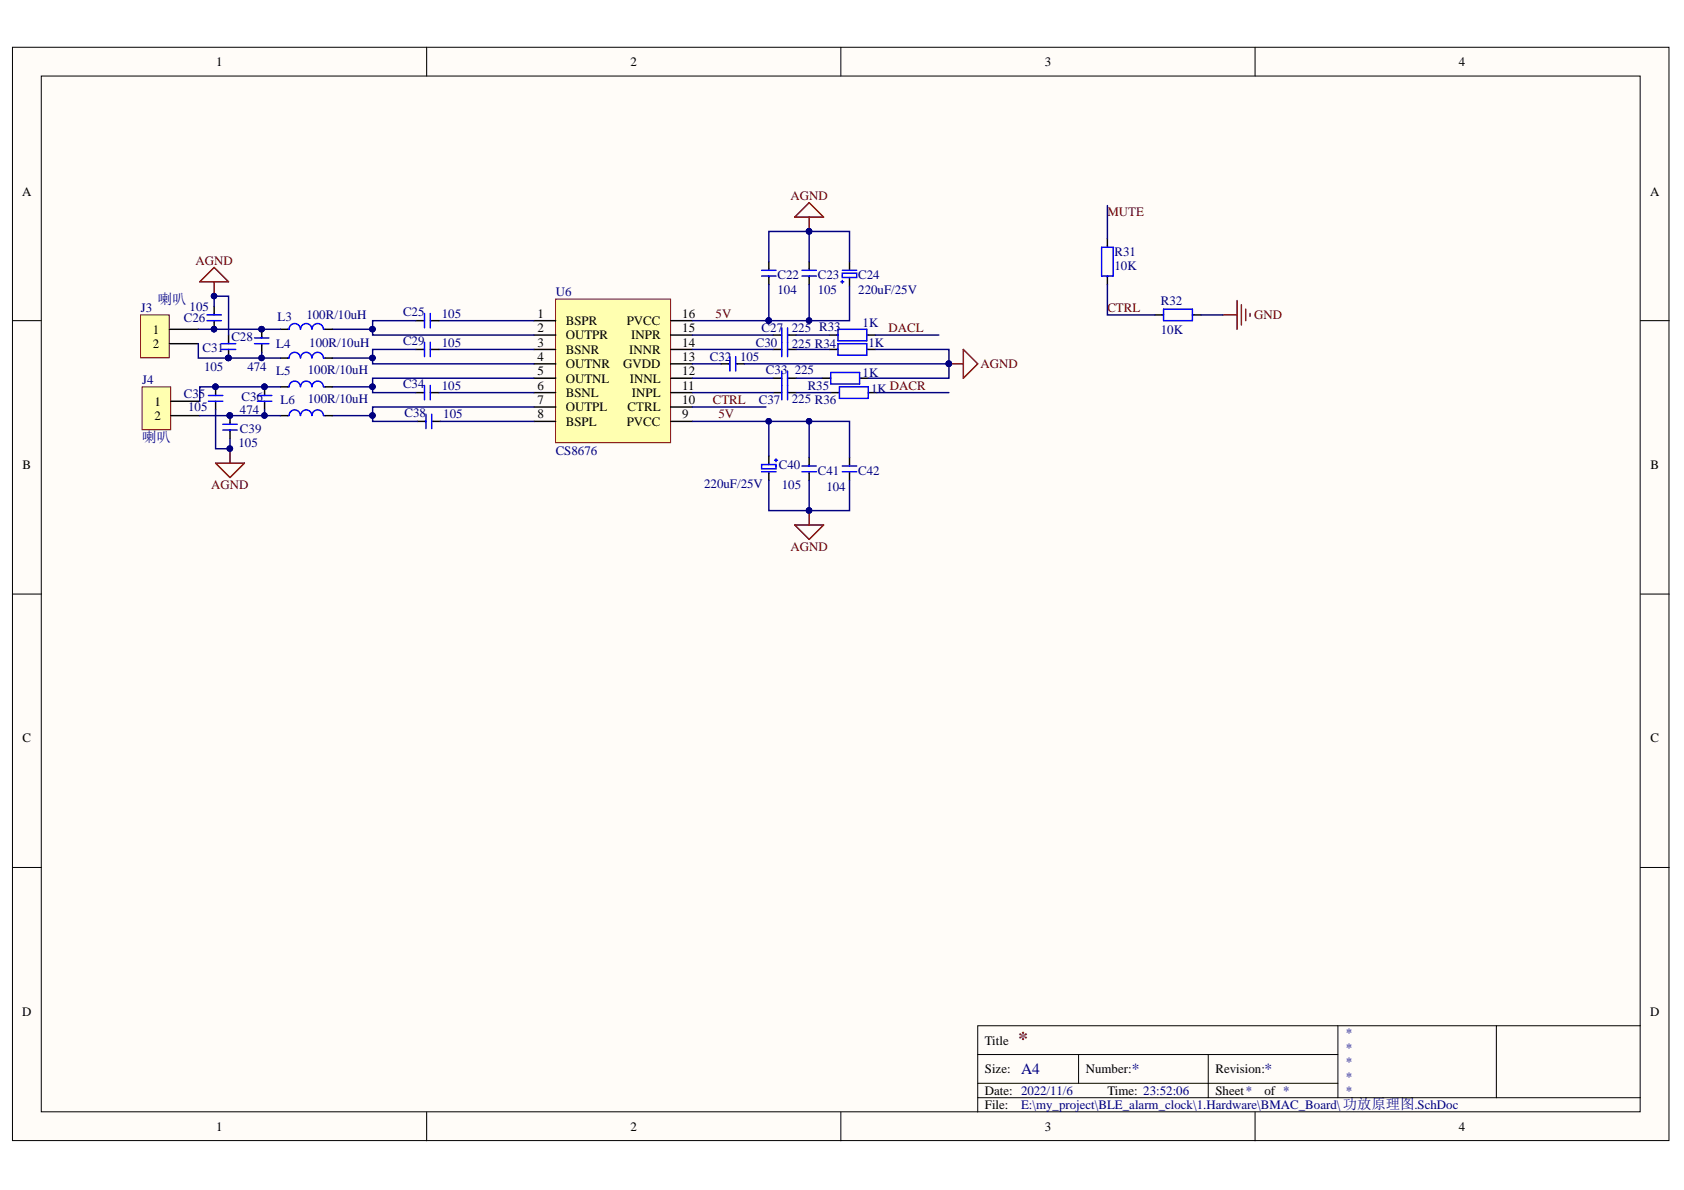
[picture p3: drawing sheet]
<svg xmlns="http://www.w3.org/2000/svg" width="297mm" height="210mm" viewBox="0 0 297 210" stroke-linecap="round" stroke-linejoin="round" font-family="sans-serif">
<defs><g id="words">
<text font-size="3.4" fill="#800000" x="179.6" y="184.3">*</text>
<g font-size="2.7" fill="#000080">
<text x="180.1" y="189.5">A4</text>
<text x="199.6" y="189.5">*</text>
<text x="223" y="189.5">*</text>
</g>
<g font-size="2.5" fill="#000080">
<text x="27.9" y="53.5">喇叭</text>
<text x="25.1" y="77.9">喇叭</text>
</g>
<g font-size="2.3">
<text x="38.1" y="11.6">1</text>
<text x="111.2" y="11.6">2</text>
<text x="184.3" y="11.6">3</text>
<text x="257.3" y="11.6">4</text>
<text x="3.9" y="34.5">A</text>
<text x="291.1" y="34.5">A</text>
<text x="27" y="58.9">1</text>
<text x="94.8" y="56.1">1</text>
<text x="94.8" y="58.6">2</text>
<text x="99.8" y="57.3">BSPR</text>
<text x="99.8" y="59.9">OUTPR</text>
<text x="110.5" y="57.3">PVCC</text>
<text x="111.3" y="59.9">INPR</text>
<text x="120.3" y="58.6">15</text>
<text x="120.3" y="56.1">16</text>
<text x="27" y="61.4">2</text>
<text x="94.8" y="61.1">3</text>
<text x="94.8" y="63.7">4</text>
<text x="99.8" y="62.4">BSNR</text>
<text x="99.8" y="64.9">OUTNR</text>
<text x="109.9" y="64.9">GVDD</text>
<text x="111" y="62.4">INNR</text>
<text x="120.3" y="63.7">13</text>
<text x="120.3" y="61.1">14</text>
<text x="27.2" y="71.5">1</text>
<text x="94.8" y="66.2">5</text>
<text x="94.8" y="68.7">6</text>
<text x="94.8" y="71.3">7</text>
<text x="99.8" y="67.5">OUTNL</text>
<text x="99.8" y="70">BSNL</text>
<text x="111.1" y="67.5">INNL</text>
<text x="111.5" y="70">INPL</text>
<text x="120.3" y="71.3">10</text>
<text x="120.3" y="68.7">11</text>
<text x="120.3" y="66.2">12</text>
<text x="27.2" y="74.1">2</text>
<text x="94.8" y="73.8">8</text>
<text x="99.8" y="72.5">OUTPL</text>
<text x="99.8" y="75.1">BSPL</text>
<text x="110.5" y="75.1">PVCC</text>
<text x="110.7" y="72.5">CTRL</text>
<text x="120.3" y="73.8">9</text>
<text x="4" y="82.7">B</text>
<text x="291.1" y="82.7">B</text>
<text x="4" y="131">C</text>
<text x="291.1" y="131">C</text>
<text x="3.9" y="179.1">D</text>
<text x="291.1" y="179.1">D</text>
<text x="173.7" y="184.3">Title</text>
<text x="173.7" y="189.3">Size:</text>
<text x="191.5" y="189.3">Number:</text>
<text x="214.4" y="189.3">Revision:</text>
<text x="173.7" y="193.1">Date: 2022/11/6</text>
<text x="173.7" y="195.7">File:</text>
<text x="195.3" y="193.1">Time: 23:52:06</text>
<text x="214.4" y="193.1">Sheet*</text>
<text x="223" y="193.1">of *</text>
<text x="38.1" y="199.5">1</text>
<text x="111.2" y="199.5">2</text>
<text x="184.3" y="199.5">3</text>
<text x="257.3" y="199.5">4</text>
</g>
<g font-size="2.3" fill="#800000">
<text x="139.4" y="35.3">AGND</text>
<text x="195.3" y="38">MUTE</text>
<text x="34.5" y="46.7">AGND</text>
<text x="126.2" y="56.1">5V</text>
<text x="156.7" y="58.6">DACL</text>
<text x="195.3" y="55.1">CTRL</text>
<text x="221.2" y="56.3">GND</text>
<text x="173" y="64.9">AGND</text>
<text x="125.7" y="71.3">CTRL</text>
<text x="126.7" y="73.8">5V</text>
<text x="37.3" y="86.3">AGND</text>
<text x="139.4" y="97.2">AGND</text>
</g>
<g font-size="2.3" fill="#000080">
<text x="196.6" y="45.1">R31</text>
<text x="196.6" y="47.7">10K</text>
<text x="98" y="52.3">U6</text>
<text x="137.1" y="49.2">C22</text>
<text x="137.1" y="51.8">104</text>
<text x="144.2" y="49.2">C23</text>
<text x="144.2" y="51.8">105</text>
<text x="151.4" y="49.2">C24</text>
<text x="151.4" y="51.8">220uF/25V</text>
<text x="204.8" y="53.8">R32</text>
<text x="24.8" y="55.1">J3</text>
<text x="32.4" y="56.8">C26</text>
<text x="33.4" y="54.8">105</text>
<text x="49" y="56.6">L3</text>
<text x="54" y="56.3">100R/10uH</text>
<text x="71.1" y="55.8">C25</text>
<text x="77.9" y="56.1">105</text>
<text x="134.3" y="58.6">C27</text>
<text x="139.7" y="58.6">225 R33</text>
<text x="152.1" y="57.6">1K</text>
<text x="204.8" y="58.9">10K</text>
<text x="35.7" y="62.2">C31</text>
<text x="36" y="65.5">105</text>
<text x="40.8" y="60.1">C28</text>
<text x="43.6" y="65.5">474</text>
<text x="48.7" y="61.4">L4</text>
<text x="54.3" y="66">100R/10uH</text>
<text x="54.6" y="61.1">100R/10uH</text>
<text x="71.1" y="60.9">C29</text>
<text x="77.9" y="61.1">105</text>
<text x="125.2" y="63.7">C32</text>
<text x="130.5" y="63.7">105</text>
<text x="133.3" y="61.1">C30</text>
<text x="135.1" y="66">C33</text>
<text x="139.7" y="61.4">225 R34</text>
<text x="140.2" y="66">225</text>
<text x="153.2" y="61.1">1K</text>
<text x="25.1" y="67.7">J4</text>
<text x="32.4" y="70.3">C35</text>
<text x="42.6" y="70.8">C36</text>
<text x="48.7" y="66.2">L5</text>
<text x="49.5" y="71.3">L6</text>
<text x="54.3" y="71">100R/10uH</text>
<text x="71.1" y="68.5">C34</text>
<text x="77.9" y="68.7">105</text>
<text x="133.8" y="71.3">C37</text>
<text x="139.7" y="71">225 R36</text>
<text x="142.5" y="68.7">R35</text>
<text x="152.1" y="66.5">1K</text>
<text x="153.7" y="69.3">1K DACR</text>
<text x="33.2" y="72.5">105</text>
<text x="42.3" y="73.1">474</text>
<text x="42.3" y="76.4">C39</text>
<text x="71.3" y="73.6">C38</text>
<text x="78.2" y="73.8">105</text>
<text x="42.1" y="78.9">105</text>
<text x="98" y="80.2">CS8676</text>
<text x="137.4" y="82.7">C40</text>
<text x="144.2" y="83.7">C41</text>
<text x="151.4" y="83.7">C42</text>
<text x="124.2" y="86">220uF/25V</text>
<text x="137.9" y="86.3">105</text>
<text x="145.8" y="86.5">104</text>
<text x="237.3" y="183">*</text>
<text x="237.3" y="185.5">*</text>
<text x="237.3" y="188.1">*</text>
<text x="237.3" y="190.6">*</text>
<text x="180.1" y="195.7">E:\my_project\BLE_alarm_clock\1.Hardware\BMAC_Board\功放原理图.SchDoc</text>
<text x="237.3" y="193.1">*</text>
</g>
</g></defs>
<g fill="#fffcf8" stroke="#000" stroke-width=".18">
<path d="M2.2 8.3h292.2v192.9h-292.2z"/>
<path d="M7.3 13.4h282v182.7h-282z"/>
</g>
<g fill="none" stroke="#000" stroke-width=".18">
<path d="M75.3 8.3v5.1M148.3 8.3v5.1M221.4 8.3v5.1M2.2 56.6h5.1M289.4 56.6h5M2.2 104.8h5.1M289.4 104.8h5M2.2 153h5.1M289.4 153h5M75.3 196.2v5M148.3 196.2v5M172.5 186h63.5"/>
<path d="M172.5 193.6h116.9M172.5 191.1h63.5M190.2 186v5.1M213.1 186v7.6M221.4 196.2v5M236 180.9v12.7M263.9 180.9h-91.4v15.3M289.4 180.9h-25.5v12.7"/>
</g>
<path d="M98 52.8h20.3v25.3h-20.3z" fill="#ffffb0" stroke="#800000" stroke-width=".18"/>
<g fill="none" stroke="#000" stroke-width=".25">
<path d="M49.5 58.1h1.2M57.3 58.1h1.3M73.4 56.6h1.2M76.1 56.6h1.3M94.2 56.6h3.8M94.2 59.1h3.8M118.3 56.6h3.8M118.3 59.1h3.8M135.6 46.2v1.2M135.6 48.9v1.3M136.4 59.1h1.2M139.2 59.1h1.2"/>
<path d="M142.7 46.2v1.2M142.7 48.9v1.3M146.3 59.1h1.3M149.8 46.2v1.2M149.8 49.2v1.3M153.1 59.1h1.3M49.5 63.2h1.2M49.5 68.2h1.2M49.5 73.3h1.2M57.3 63.2h1.3M57.3 68.2h1.3M57.3 73.3h1.3"/>
<path d="M73.4 61.6h1.2M73.4 69.3h1.2M73.6 74.3h1.3M76.1 61.6h1.3M76.1 69.3h1.3M76.4 74.3h1.3M94.2 61.6h3.8M94.2 64.2h3.8M94.2 66.7h3.8M94.2 69.3h3.8M94.2 71.8h3.8M94.2 74.3h3.8"/>
<path d="M118.3 61.6h3.8M118.3 64.2h3.8M118.3 66.7h3.8M118.3 69.3h3.8M118.3 71.8h3.8M118.3 74.3h3.8M127.2 64.2h1.3M130 64.2h1.3M136.4 61.6h1.2M136.4 66.7h1.2M136.4 69.3h1.2M139.2 61.6h1.2"/>
<path d="M139.2 66.7h1.2M139.2 69.3h1.2M145 66.7h1.3M146.3 61.6h1.3M146.5 69.3h1.3M151.9 66.7h1.2M153.1 61.6h1.3M153.4 69.3h1.3M135.6 80.4v1.3M135.6 83.5v1.2M142.7 80.7v1.2M142.7 83.5v1.2"/>
<path d="M149.8 80.7v1.2M149.8 83.5v1.2"/>
</g>
<g fill="none" stroke="#00f" stroke-width=".25">
<path d="M53 58.1a.99 .99 0 0 0-1-1 .99 .99 0 0 0-1 1h-.3M53 58.1a.99 .99 0 0 1 1-1 .99 .99 0 0 1 1 1M55 58.1a1 1 0 0 1 1-1 1 1 0 0 1 1 1M57.1 58.1h.2M74.6 56.6h.3M74.9 55.3v2.5M75.9 55.3v2.5M75.9 56.6h.2M134.3 48.7h2.6M134.3 47.7h2.6M135.6 47.4v.3M135.6 48.7v.2"/>
<path d="M137.6 59.1h.3M137.9 57.8v5.1M138.9 57.8v5.1M138.9 59.1h.3M141.5 48.7h2.5M141.5 47.7h2.5M142.7 47.4v.3M142.7 48.7v.2M147.6 59.1h.2M147.8 58.1h5.1v2h-5.1zM148.3 49.7h.5M148.6 48.2h2.5v.7h-2.5z"/>
<path d="M148.6 47.7h2.5M148.6 49.5v.5M149.8 47.4v.3M149.8 48.9v.3M152.9 59.1h.2M50.7 73.3h.3M51 73.3a.99 .99 0 0 1 1-1 .99 .99 0 0 1 1 1M53 63.1a.99 .99 0 0 0-1-1 .99 .99 0 0 0-1 1l-.3 .1M53 68.2a.99 .99 0 0 0-1-1 .99 .99 0 0 0-1 1h-.3M53 63.1a.99 .99 0 0 1 1-1 .99 .99 0 0 1 1 1M53 68.2a.99 .99 0 0 1 1-1 .99 .99 0 0 1 1 1M53 73.3a.99 .99 0 0 1 1-1 .99 .99 0 0 1 1 1"/>
<path d="M55 63.1a1 1 0 0 1 1-1 1 1 0 0 1 1 1M55 68.2a1 1 0 0 1 1-1 1 1 0 0 1 1 1M55 73.3a1 1 0 0 1 1-1 1 1 0 0 1 1 1M57.1 68.2h.2M57.1 63.2h.2M57.1 73.3h.2M74.6 61.6h.3M74.6 69.3h.3M74.9 60.4v2.5M74.9 68v2.5M74.9 74.3h.2M75.1 73.1v2.5"/>
<path d="M75.9 61.6h.2M75.9 69.3h.2M75.9 60.4v2.5M75.9 68v2.5M76.1 73.1v2.5M76.1 74.3h.3M128.5 64.2h.3M128.8 62.9v2.5M129.8 62.9v2.5M129.8 64.2h.2M137.6 61.6h.3M137.6 66.7h.3"/>
<path d="M137.6 69.3h.3M137.9 65.4v5.1M138.9 65.4v5.1M138.9 61.6h.3M138.9 66.7h.3M138.9 69.3h.3M146.3 66.7h.2M146.5 65.7h5.1v2h-5.1zM147.6 61.6h.2M147.8 60.6h5.1v2.1h-5.1zM147.8 69.3h.3M148.1 68.2h5v2.1h-5z"/>
<path d="M151.6 66.7h.3M152.9 61.6h.2M153.1 69.3h.3M134.3 81.9h2.6v.8h-2.6zM134.3 83.2h2.6M135.6 81.7v.2M135.6 83.2v.3M136.6 81.2h.5M136.9 80.9v.5M141.5 82.2h2.5M141.5 83.2h2.5M142.7 81.9v.3"/>
<path d="M142.7 83.2v.3M148.6 82.2h2.5M148.6 83.2h2.5M149.8 81.9v.3M149.8 83.2v.3"/>
</g>
<g fill="none" stroke="#000080" stroke-width=".25">
<path d="M58.6 58.1h7.1M73.4 56.6h-7.7v2.5h28.5M77.4 56.6h16.8M122.1 59.1h14.3M122.1 56.6h13.5M135.6 50.2v6.4M142.7 50.2v6.4h-7.1M142.7 40.8h7.1v5.4M142.7 40.8h-7.1v5.4M142.7 40.8v5.4M149.8 50.5v6.1h-7.1M58.6 63.2h7.1"/>
<path d="M58.6 68.2h7.1M58.6 73.3h7.1M73.4 61.6h-7.7v2.6h28.5M77.4 61.6h16.8M77.4 69.3h16.8M77.7 74.3h16.5M94.2 66.7h-28.5v2.6h7.7M94.2 71.8h-28.5v2.5h7.9M122.1 61.6h14.3M122.1 66.7h14.3M122.1 69.3h14.3M122.1 64.2h5.1"/>
<path d="M122.1 71.8h13M122.1 74.3h13.5M142.7 74.3h-7.1v6.1M135.6 84.7v5.4h7.1v-5.4M142.7 80.7v-6.4h7.1v6.4M149.8 84.7v5.4h-7.1"/>
</g>
<path d="M140.2 38.3l2.5-2.5 2.6 2.5zM142.7 38.3v2.5M167.4 64.2h2.5M169.9 61.6l2.6 2.6-2.6 2.5zM140.2 92.6h5.1l-2.6 2.5zM142.7 90.1v2.5" fill="none" stroke="#800000" stroke-width=".25"/>
<g fill="#000080" stroke="#000080" stroke-width=".18">
<circle cx="167.4" cy="64.2" r=".48"/>
<circle cx="142.7" cy="56.5" r=".48"/>
<circle cx="135.6" cy="56.5" r=".48"/>
<circle cx="142.7" cy="40.8" r=".48"/>
<circle cx="135.6" cy="74.3" r=".48"/>
<circle cx="142.7" cy="74.3" r=".48"/>
<circle cx="142.7" cy="90" r=".48"/>
<circle cx="65.7" cy="58.1" r=".49"/>
<circle cx="65.7" cy="63.1" r=".49"/>
<circle cx="65.7" cy="68.2" r=".49"/>
<circle cx="65.7" cy="73.3" r=".49"/>
</g>
<path d="M24.8 55.5h5v7.6h-5z" fill="#ffffb0" stroke="#800000" stroke-width=".18"/>
<path d="M29.9 58.1h5.1M29.9 60.6h5.1" fill="none" stroke="#000" stroke-width=".25"/>
<path d="M25.1 68.2h5v7.6h-5z" fill="#ffffb0" stroke="#800000" stroke-width=".18"/>
<g fill="none" stroke="#000" stroke-width=".25">
<path d="M37.8 54v1.3M37.8 56.8v1.3M40.3 59.1v1.3M46.2 58.1v1.3M195.3 42.1v1.3M195.3 48.9v1.3M203.7 55.5h1.3M210.6 55.5h1.2M30.2 70.8h5M30.2 73.3h5M38 68.2v1.3M38 71v1.3"/>
<path d="M40.3 61.9v1.3M40.6 73.3v1.3M40.6 76.1v1.3M46.2 60.9v1.2M46.7 68.2v1.3M46.7 71v1.3"/>
</g>
<g fill="none" stroke="#000080" stroke-width=".25">
<path d="M195.3 36.3v5.8M35 58.1h14.5M37.8 54v-1.8h2.5v6.9M140.4 59.1h5.9M154.4 59.1h11.2M195.3 50.2v5.3h8.4M211.8 55.5h3.9M35 60.6v2.6h11.2M35.2 73.3h11.5M38 72.3v6.9h2.6v-1.8M46.2 62.1v1.1h3.3M46.7 72.3v1h2.8"/>
<path d="M49.5 68.2h-14.3v2.6M131.3 64.2h36.1M140.4 61.6h5.9M140.4 66.7h4.6M140.4 69.3h6.1M154.4 61.6h13v2.6M154.7 69.3h12.7M167.4 64.2v2.5h-14.3"/>
</g>
<g fill="#000080" stroke="#000080" stroke-width=".18">
<circle cx="46.1" cy="58.1" r=".48"/>
<circle cx="37.8" cy="58.1" r=".48"/>
<circle cx="46.6" cy="68.2" r=".48"/>
<circle cx="38" cy="68.2" r=".48"/>
<circle cx="40.3" cy="63.1" r=".49"/>
<circle cx="46.1" cy="63.1" r=".48"/>
<circle cx="37.8" cy="52.2" r=".48"/>
<circle cx="46.6" cy="73.3" r=".48"/>
<circle cx="40.5" cy="73.3" r=".49"/>
<circle cx="40.5" cy="79.1" r=".49"/>
<circle cx="167.4" cy="64.2" r=".48"/>
</g>
<g fill="none" stroke="#00f" stroke-width=".25">
<path d="M36.5 56.6h2.5M36.5 55.5h2.5M37.8 55.3v.2M37.8 56.6v.2M44.9 59.6h2.5M46.2 59.4v.2M194.3 43.6h2v5.1h-2zM195.3 43.4v.2M195.3 48.7v.2M205 55.5h.2M205.2 54.5h5.1v2.1h-5.1zM210.3 55.5h.3"/>
<path d="M36.8 70.8h2.5M36.8 69.8h2.5M38 69.5v.3M38 70.8v.2M39 60.6h2.6M39 61.6h2.6M39.3 74.8h2.5M39.3 75.9h2.5M40.3 60.4v.2M40.3 61.6v.3M40.6 74.6v.2M40.6 75.9v.2"/>
<path d="M44.9 60.6h2.5M45.4 70.8h2.5M45.4 69.8h2.5M46.2 60.6v.3M46.7 69.5v.3M46.7 70.8v.2"/>
</g>
<path d="M35.2 49.7l2.6-2.5 2.5 2.5zM37.8 49.7v2.5M215.7 55.5h2.5M218.2 53v5.1M219 53.8v3.5M219.7 54.5v2.1M220.5 55.3v.5M40.6 79.2v2.5M38 81.7h5.1l-2.5 2.5z" fill="none" stroke="#800000" stroke-width=".25"/>
<use href="#words"/>
</svg>
